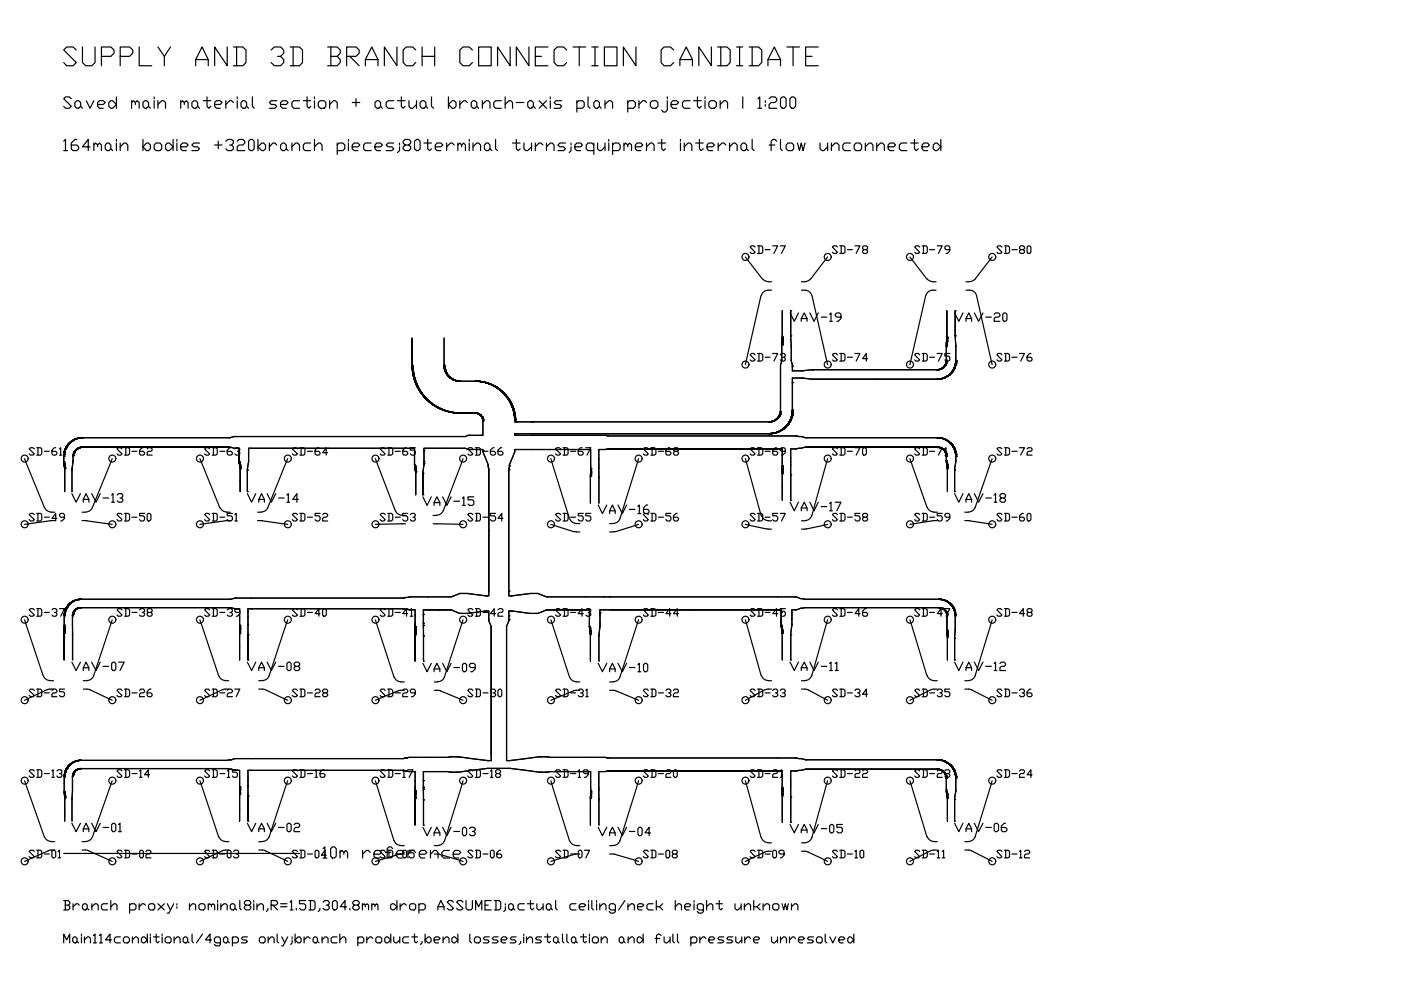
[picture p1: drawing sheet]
<svg xmlns="http://www.w3.org/2000/svg" width="297mm" height="210mm" viewBox="0 0 297 210" stroke-linecap="round" stroke-linejoin="round" font-family="sans-serif">
<defs><g id="words">
<text font-size="7.5" x="12.3" y="15.2">SUPPLY AND 3D BRANCH CONNECTION CANDIDATE</text>
<text font-size="5.7" x="67.4" y="183.1">10m reference</text>
<g font-size="4.9">
<text x="157.7" y="55">SD-77</text>
<text x="175.3" y="55">SD-78</text>
<text x="192.6" y="55">SD-79</text>
<text x="210.3" y="55">SD-80</text>
<text x="166.2" y="69.5">VAV-19</text>
<text x="201.1" y="69.5">VAV-20</text>
<text x="14.1" y="107.6">VAV-13</text>
<text x="51.2" y="107.6">VAV-14</text>
<text x="201.1" y="107.6">VAV-18</text>
<text x="4.9" y="111.8">SD-49</text>
<text x="23.6" y="111.8">SD-50</text>
<text x="42.3" y="111.8">SD-51</text>
<text x="60.7" y="111.8">SD-52</text>
<text x="79.4" y="111.8">SD-53</text>
<text x="88.5" y="108.3">VAV-15</text>
<text x="98.1" y="111.8">SD-54</text>
<text x="116.4" y="111.8">SD-55</text>
<text x="125.6" y="110.1">VAV-16</text>
<text x="135.1" y="111.8">SD-56</text>
<text x="157.7" y="111.8">SD-57</text>
<text x="166.2" y="109.4">VAV-17</text>
<text x="175.3" y="111.8">SD-58</text>
<text x="192.6" y="111.8">SD-59</text>
<text x="210.3" y="111.8">SD-60</text>
<text x="4.9" y="131.9">SD-37</text>
<text x="23.6" y="131.9">SD-38</text>
<text x="42.3" y="131.9">SD-39</text>
<text x="60.7" y="131.9">SD-40</text>
<text x="79.4" y="131.9">SD-41</text>
<text x="98.1" y="131.9">SD-42</text>
<text x="116.4" y="131.9">SD-43</text>
<text x="135.1" y="131.9">SD-44</text>
<text x="157.7" y="131.9">SD-45</text>
<text x="175.3" y="131.9">SD-46</text>
<text x="192.6" y="131.9">SD-47</text>
<text x="210.3" y="131.9">SD-48</text>
<text x="14.1" y="143.2">VAV-07</text>
<text x="51.2" y="143.2">VAV-08</text>
<text x="88.5" y="143.6">VAV-09</text>
<text x="125.6" y="143.6">VAV-10</text>
<text x="166.2" y="143.2">VAV-11</text>
<text x="201.1" y="143.2">VAV-12</text>
<text x="4.9" y="166.2">SD-13</text>
<text x="23.6" y="166.2">SD-14</text>
<text x="42.3" y="166.2">SD-15</text>
<text x="60.7" y="166.2">SD-16</text>
<text x="79.4" y="166.2">SD-17</text>
<text x="98.1" y="166.2">SD-18</text>
<text x="116.4" y="166.2">SD-19</text>
<text x="135.1" y="166.2">SD-20</text>
<text x="157.7" y="166.2">SD-21</text>
<text x="175.3" y="166.2">SD-22</text>
<text x="192.6" y="166.2">SD-23</text>
<text x="210.3" y="166.2">SD-24</text>
<text x="14.1" y="177.4">VAV-01</text>
<text x="51.2" y="177.4">VAV-02</text>
<text x="88.5" y="178.5">VAV-03</text>
<text x="125.6" y="178.5">VAV-04</text>
<text x="166.2" y="177.8">VAV-05</text>
<text x="201.1" y="177.4">VAV-06</text>
<text x="4.9" y="183.1">SD-01</text>
<text x="23.6" y="183.1">SD-02</text>
<text x="42.3" y="183.1">SD-03</text>
<text x="60.7" y="183.1">SD-04</text>
<text x="79.4" y="183.1">SD-05</text>
<text x="98.1" y="183.1">SD-06</text>
<text x="116.4" y="183.1">SD-07</text>
<text x="135.1" y="183.1">SD-08</text>
<text x="157.7" y="183.1">SD-09</text>
<text x="175.3" y="183.1">SD-10</text>
<text x="210.3" y="183.1">SD-12</text>
</g>
<g font-size="4.4">
<text x="157.7" y="77.6">SD-73</text>
<text x="175.3" y="77.6">SD-74</text>
<text x="192.6" y="77.6">SD-75</text>
<text x="210.3" y="77.6">SD-76</text>
<text x="4.9" y="97.7">SD-61</text>
<text x="23.6" y="97.7">SD-62</text>
<text x="42.3" y="97.7">SD-63</text>
<text x="60.7" y="97.7">SD-64</text>
<text x="79.4" y="97.7">SD-65</text>
<text x="98.1" y="97.7">SD-66</text>
<text x="116.4" y="97.7">SD-67</text>
<text x="135.1" y="97.7">SD-68</text>
<text x="157.7" y="97.7">SD-69</text>
<text x="175.3" y="97.7">SD-70</text>
<text x="192.6" y="97.7">SD-71</text>
<text x="210.3" y="97.7">SD-72</text>
<text x="4.9" y="148.9">SD-25</text>
<text x="23.6" y="148.9">SD-26</text>
<text x="42.3" y="148.9">SD-27</text>
<text x="60.7" y="148.9">SD-28</text>
<text x="79.4" y="148.9">SD-29</text>
<text x="98.1" y="148.9">SD-30</text>
<text x="116.4" y="148.9">SD-31</text>
<text x="135.1" y="148.9">SD-32</text>
<text x="157.7" y="148.9">SD-33</text>
<text x="175.3" y="148.9">SD-34</text>
<text x="192.6" y="148.9">SD-35</text>
<text x="210.3" y="148.9">SD-36</text>
</g>
</g></defs>
<!-- layer: BSA_MATERIAL_SECTION -->
<g fill="none" stroke="#000" stroke-width=".25">
<path d="M87.4 77.5h.1M87.4 77.6h.1M87.4 77.7h.1M87.4 77.7v.1M87.4 77.9h.1M87.4 77.8h.1M87.4 77.9v.1M87.4 77.6v.2M87.4 77.4h.1M87.4 71.7v5.7zM87.4 71.7h.1M87.4 77.4v.3"/>
<path d="M87.4 77.8v.1M87.4 78h.1M87.4 78.1h.1M87.4 78.2h.1M87.4 78.1v.1M87.4 78.3h.1M87.4 78.3v.1M87.4 78.4h.1M87.4 78.4v.1M87.4 78.5h.1M87.4 78.4l.1 .1M87.4 78v.4"/>
<path d="M87.5 78.5h.1M87.5 78.6h.1M87.5 78.7h.1M87.5 78.8h.1M87.5 78.8v.2M87.5 78.5v.3M87.5 78.9h.1M87.5 79h.1M87.5 79v.1M87.5 79.1h.1M87.5 79.2h.1M87.5 79.2v.1"/>
<path d="M87.5 79.3h.1M87.5 79.3l.1 .1M87.5 79.1v.1M87.5 79.1v.2M87.6 79.4h.1M87.6 79.5h.1M87.6 79.5v.1M87.6 79.6h.1M87.6 79.4v.1M87.6 79.4v.2M87.6 79.6v.1M87.6 79.7h.1"/>
<path d="M87.6 79.7l.1 .1M87.7 79.8h.1M87.7 79.9h.1M87.7 79.9v.1M87.7 79.8v.1M87.7 80h.1M87.7 80v.1M94.1 77.4h.1M94.1 77.5h.1M94.1 77.5v.1M94.1 77.6h.1M94.1 77.7h.1"/>
<path d="M94.1 77.6v.1M94.1 77.7v.1M94.1 77.8h.1M94.1 77.9h.1M94.1 77.8v.1M94.1 71.7v5.7M94.1 71.7h.1M94.1 77.4v.1M94.2 77.9h.1M94.2 78h.1M94.2 77.9v.1M94.2 78.1h.1"/>
<path d="M94.2 78.2h.1M94.2 78v.2M94.2 78.1v.1M94.2 78.2v.1M94.2 78.3h.1M94.3 78.3h.1M94.3 78.4h.1M94.3 78.3v.1M94.3 78.5h.1M94.3 78.4v.1M94.3 78.3v.2M94.3 78.5l.1 .1"/>
<path d="M94.3 78.6h.1M94.3 78.5v.1M94.4 78.6h.1M94.4 78.7h.1M94.4 78.7v.1M94.4 78.6v.1M94.4 78.8h.1M94.4 78.9h.1M94.4 78.8v.1M94.4 78.9l.1 .1M94.5 78.9h.1M94.5 79h.1"/>
<path d="M94.5 78.9v.2M94.5 79.1h.1M94.5 79l.1 .1M94.6 79.1h.1M94.6 79.2h.1M94.6 79.1l.1 .1M94.7 79.2h.1M94.7 79.3h.1M94.7 79.3v.1M94.7 79.4h.1M94.7 79.4l.1 .1M94.8 79.4h.1"/>
<path d="M94.8 79.4v.1M94.8 79.5h.1M94.9 79.5h.1M94.9 79.6h.1M94.9 79.5v.1M94.9 79.6l.1 .1M95 79.6h.1M95 79.7h.1M95 79.7l.1 .1M95 79.8h.1M95 79.7v.1M95.1 79.8h.1"/>
<path d="M95.1 79.8l.1 .1M95.2 79.9h.1M95.2 79.9v.1M95.2 80h.1M95.3 80h.1M95.3 80l.1 .1M165.5 77.7v3.4M165.8 72.5h.1M165.8 72.4h.1M165.8 72.2h.1M165.8 71.8h.1M165.8 71.7h.1"/>
<path d="M165.8 72.3h.1M165.8 72.1h.1M165.8 72h.1M165.8 71.9h.1M165.8 71.8v.8M165.8 72.4v.1M165.9 71.2v.3M165.9 71.7l-.1 .1M165.9 71.7h.1M165.9 71.6h.1M165.9 71.5h.1M165.9 71.2h.1"/>
<path d="M165.9 71.5v.1M165.9 71.8h.1M165.9 65.9v5.3zM165.9 71.5v.2M167.6 71.2l.2 2.1M167.6 71.2h.1M167.6 65.9v5.3v-5.3M168 78.6h1.9M169.9 78.6h.1M172.1 78.4l-2.2 .2M172.1 78.4h.2M172.3 78.4h.1"/>
<path d="M172.3 78.4h26.3M200.4 80h-.1M200.4 80h.1M200.5 79.9h.1M200.5 79.9l-.1 .1M200.6 79.9h-.1M200.6 79.9h.1M200.7 79.9h.1M200.7 79.8v.1M200.7 79.8h.1M200.7 72.2h.1M200.7 72.5h.1"/>
<path d="M200.7 72.4h.1M200.7 72.3h.1M200.7 72.1h.1M200.7 72h.1M200.7 71.9h.1M200.7 71.9v.7M200.7 71.2v.3M200.7 71.8h.1M200.7 71.7h.1M200.7 71.6h.1M200.7 71.5h.1M200.7 71.2h.1"/>
<path d="M200.7 71.7v.1M200.7 71.5v.1M200.7 65.9v5.3zM200.7 71.5v.4M200.8 79.8h.1M200.8 79.8h-.1M200.8 79.8l-.1 .1M200.8 79.7h.1M200.8 79.7v.1M200.9 79.7h.1M200.9 79.7h-.1M201 79.6h.1"/>
<path d="M201 79.6l-.1 .1M201.1 79.6h.1M201.1 79.6h-.1M201.1 79.5v.1M201.1 79.5h.1M201.2 79.5h.1M201.3 79.4h.1M201.3 79.4h-.1M201.3 79.3h.1M201.4 79.3l-.1 .1M201.4 79.3h.1M201.4 79.3l-.2 .2"/>
<path d="M201.5 79.2h.1M201.5 79.2l-.1 .1M202.5 71.2l.1 2.1M202.5 71.2h.1M202.5 65.9v5.3v-5.3M13.7 99.7h.1M13.7 99.3h.1M13.7 99.4h.1M13.7 99.7v4.5zM13.7 99.2v.5M15.2 99.4l.1 4.8zM15.5 97.9l-.2 1.5"/>
<path d="M15.7 96h.1M15.7 93.2h.1M15.7 93.2l-.1 .1M15.7 95.9h.1M15.7 95.9v.1M15.7 95.8h.1M15.8 93.2h.1M15.8 95.7h.1M15.8 95.8h.1M15.8 95.8h-.1M15.8 95.8l-.1 .1M15.8 95.7v.1"/>
<path d="M15.8 93.1h.1M15.8 93.1v.1M15.8 95.6h.1M15.8 95.6v.1M15.9 95.6h.1M15.9 95.6l-.1 .1M15.9 93.1l-.1 .1M15.9 93.1h.1M15.9 95.6h-.1M16 93.1h.1M16 95.5h.1M16 95.5l-.1 .1"/>
<path d="M16 93.1h-.2M16 95.4h.1M16 95.4v.1M16.1 93.1h.1M16.1 95.3h.1M16.1 95.4h.1M16.1 95.3l-.1 .1M16.1 95.4h-.1M16.1 93h.1M16.1 93v.1M16.1 93l-.1 .1M16.2 93h.1"/>
<path d="M16.2 95.3h.1M16.3 95.2h.1M16.3 93h.1M16.3 95.2l-.1 .1M16.3 93h-.1M16.3 95.1h.1M16.3 95.1v.1M16.4 92.9h.1M16.4 92.9l-.1 .1M16.4 95.1h.1M16.4 95.1l-.1 .1M16.5 95.1h.1"/>
<path d="M16.5 92.9h.1M16.6 92.9h.1M16.6 95h.1M16.6 95.1h.1M16.6 95v.1M16.6 92.9h-.1M16.7 92.9h.1M16.7 92.9h-.3M16.7 95h.1M16.7 94.9h.1M16.7 92.9h-.1M16.7 94.9v.1"/>
<path d="M16.7 95h-.1M16.8 92.9h.1M16.8 94.9h.1M16.8 94.9h.2M16.9 92.9h.1M16.9 94.9h.1M16.9 94.9h-.1M16.9 92.8h.1M16.9 92.8v.1M17 92.8h.1M17 94.9h.1M17 94.8h.1"/>
<path d="M17 94.8l-.1 .1M17 92.8l-.1 .1M17 94.8h.2M17 94.8v.1M17.1 92.8h.1M17.1 94.8h.1M17.2 92.8h.1M17.2 94.8h.1M17.2 94.8h.3M17.3 92.8h.1M17.3 94.8h.1M17.4 92.8h.1"/>
<path d="M17.4 94.8h.1M17.5 92.8h.1M17.5 94.8h.1M17.5 92.8h31M17.5 94.8h31zM50 92.6h3.4M50 92.6h.1M50 92.6l-1.2 .2M50.9 99.2v.1M50.9 99.7h.1M50.9 99.3h.1M50.9 99.4h.1"/>
<path d="M50.9 99.7v4.5zM50.9 99.2v.5M52.5 99.7h.1M52.7 95.1h.7zM52.7 97.9l-.2 1.8M53.4 92.6h.1M53.4 95.1h.1M53.4 92.6h32.3M53.4 95.1h32.3zM85.7 92.6h1.4M85.7 92.6h.1M87.1 92.6h3.5"/>
<path d="M87.1 92.6h.1M87.7 80.1h.1M87.7 80.1l.1 .1M87.8 80.2h.1M87.8 80.1h.1M87.8 80.2v.1M87.8 80.1v.3M87.8 80.3h.1M87.8 80.4h.1M87.8 80.3v.1M87.8 80.5h.1M87.8 80.4l.1 .1"/>
<path d="M87.8 80.4v.1M87.9 80.6h.1M87.9 80.6v.1M87.9 80.5h.1M87.9 80.5v.1M87.9 80.7h.1M87.9 80.7l.1 .1M88 80.8h.1M88 80.9h.1M88 80.8v.2M88 81h.1M88 99.3h.1"/>
<path d="M88 99.4h.1M88 99.5h.1M88 99.2v.3M88.1 81h.1M88.1 81.1h.1M88.1 81.1v.1M88.1 99.5h.1M88.1 99.7h.1M88.1 81v.1M88.1 99.5v.3M88.1 99.7v.3M88.1 81.2h.1"/>
<path d="M88.1 99.9h.1M88.1 99.8h.1M88.1 100h.1M88.1 81.2v.1M88.1 81.3h.1M88.1 81.3l.1 .1M88.2 81.4h.1M88.2 81.4v.1M88.2 81.5h.1M88.2 81.5l.1 .1M88.3 81.6h.1M88.3 81.7h.1"/>
<path d="M88.3 81.7v.1M88.3 81.6v.1M88.3 81.8h.1M88.4 81.8v.1M88.4 81.8h.1M88.4 81.9h.1M88.4 81.9v.1M88.4 82l.1 .1M88.4 82h.1M88.5 82h.1M88.5 82.1h.1M88.5 82v.1"/>
<path d="M88.6 82.2h.1M88.6 82.2v.2M88.6 82.2v.1M88.6 82.3h.1M88.6 82.4h.1M88.7 82.4h.1M88.7 82.4l.1 .2M88.7 82.5h.1M88.8 82.6h.1M88.8 82.6l.1 .2M88.8 82.6l.1 .1M88.9 82.7h.1"/>
<path d="M88.9 82.7v.1M88.9 82.8h.1M88.9 82.9h.1M88.9 82.8l.1 .1M88.9 82.8v.1M89 82.9h.1M89 82.9v.1M89 83h.1M89.1 83v.1M89.1 83.1h.1M89.1 83.1l.1 .2M89.1 83.1l.1 .1"/>
<path d="M89.2 83.2h.1M89.2 83.2v.1M89.2 83.3h.1M89.2 83.3l.1 .1M89.3 83.3h.1M89.3 83.4h.1M89.3 83.3l.2 .3M89.3 83.4l.2 .2M89.4 83.5h.1M89.5 83.6h.1M89.5 83.6v.1M89.5 83.7h.1"/>
<path d="M89.6 83.7h.1M89.6 83.7v.1M89.6 83.7l.1 .1M89.6 83.8h.1M89.7 83.8h.1M89.7 83.8v.1M89.7 83.9v.1M89.7 84h.1M89.8 84h.1M89.8 84l.1 .1M89.9 84.1h.1M89.9 84.1l.1 .1"/>
<path d="M89.9 95.1h.7zM89.9 98.6l-.2 1.7M90 84.2h.1M90 84.2v.1M90 84.3h.1M90.1 84.3h.1M90.1 84.3v.1M90.1 84.4h.1M90.1 84.4l.1 .1M90.2 84.4h.1M90.2 84.5h.1M90.2 84.5l.1 .1"/>
<path d="M90.3 84.5h.1M90.3 84.6h.1M90.3 84.6l.3 .2M90.4 84.6h.1M90.4 84.7h.1M90.5 84.7h.1M90.5 84.8h.1M90.6 84.8h.1M90.6 84.8v.1M90.6 84.9h.1M90.6 92.6h.1M90.6 95.1h.1"/>
<path d="M90.6 92.6h7.8M90.6 95.1h7.8zM90.7 84.9h.1M90.7 84.9v.1M90.7 84.9l.1 .1M90.7 85h.1M90.8 85h.1M90.8 85l.1 .1M90.8 85l.2 .2M90.8 85.1h.1M90.9 85.1h.1M91 85.2h.1"/>
<path d="M91 85.2l.1 .1M91.1 85.3h.1M91.1 85.3l.1 .1M91.2 85.4h.1M91.3 85.4l.1 .1M91.3 85.4h.1M91.4 85.5h.1M91.4 85.5v.1M91.4 85.5l.1 .1M91.4 85.6h.1M91.5 85.6h.1M91.5 85.6l.1 .1"/>
<path d="M91.6 85.7h.1M91.7 85.7h.1M91.7 85.7l.1 .1M91.7 85.8h.1M91.8 85.8h.1M91.8 85.8l.1 .1M91.9 85.9h.1M91.9 85.9l.1 .1M92 86h.1M92 86h.2M92.1 86h.1M92.2 86h.1"/>
<path d="M92.2 86v.1M92.2 86.1h.1M92.3 86.1h.1M92.3 86.1l.1 .1M92.3 86.1l.3 .2M92.4 86.2h.1M92.4 86.2l.2 .1M92.5 86.2h.1M92.6 86.3h.1M92.6 86.3l.1 .1M92.7 86.3h.1M92.7 86.3l.1 .1"/>
<path d="M92.7 86.4h.1M92.8 86.4h.1M92.8 86.4l.1 .1M92.8 86.4l.2 .1M92.9 86.5h.1M93 86.5h.1M93 86.5l.1 .1M93.1 86.5h.1M93.1 86.5v.1M93.1 86.6h.1M93.1 86.6h.2M93.2 86.6h.1"/>
<path d="M93.2 86.6l.1 .1M93.3 86.6v.1M93.3 86.7h.1M93.4 86.7h.1M93.4 86.7l.1 .1M93.5 86.8h.1M93.5 86.7v.1M93.6 86.8h.1M93.6 86.8h.2M93.7 86.8h.1M93.8 86.8l.1 .1M93.8 86.8h.1"/>
<path d="M93.8 86.8v.1M93.8 86.9h.1M93.9 86.9h.1M93.9 86.9l.2 .1M94 86.9h.1M94 87h.1M94.1 87h.1M94.2 87h.1M94.2 87l.1 .1M94.3 87.1h.1M94.4 87.1h.1M94.5 87.1h.1"/>
<path d="M94.6 87.1h.1M94.6 87.1l.1 .1M94.7 87.2h.1M94.8 87.2h.1M94.9 87.2h.1M94.9 87.2l.1 .1M95 87.3h.1M95 87.3h.2M95.1 87.3h.1M95.2 87.3h.1M95.2 87.3h.2M95.3 87.3h.1"/>
<path d="M95.3 87.3h.2M95.4 87.3h.1M95.4 80.1h.1M95.5 80.1h.1M95.5 80.2h.1M95.5 87.3h.1M95.5 87.3l.2 .1M95.5 80.1v.1M95.5 87.3v.1M95.5 87.4h.1M95.5 87.4h.2M95.6 87.4h.1"/>
<path d="M95.6 80.2h.1M95.6 80.2l.1 .1M95.7 87.4h.1M95.7 80.3h.1M95.7 87.4l.3 .1M95.8 87.4h.1M95.8 80.3h.1M95.8 80.3v.1M95.8 80.4h.1M95.8 87.4l.1 .1M95.9 87.4h.1M95.9 80.4h.1"/>
<path d="M95.9 87.4l.1 .1M96 87.5h.1M96 80.4h.1M96 80.5h.1M96 80.4l.1 .1M96 80.5h.2M96 80.4v.1M96.1 87.5h.1M96.1 80.5h.1M96.1 87.5h.2M96.2 87.5h.1M96.2 80.5h.1"/>
<path d="M96.2 80.6h.1M96.2 80.5v.1M96.3 87.5h.1M96.3 80.6h.1M96.4 87.5h.1M96.4 80.6h.1M96.4 80.6v.1M96.4 80.7h.1M96.4 80.7h.2M96.5 87.5h.1M96.5 80.7h.1M96.5 87.5l.2 .1"/>
<path d="M96.6 87.5h.1M96.6 80.7h.1M96.6 87.5l.2 .1M96.7 87.6h.1M96.7 80.7h.1M96.7 80.7h.2M96.8 87.6h.1M96.8 80.7h.1M96.9 87.6h.1M96.9 80.7h.1M96.9 80.7v.1M96.9 80.8h.1"/>
<path d="M96.9 87.6h.6M96.9 80.8h.3M97 87.6h.1M97 80.8h.1M97.1 80.8h.1M97.1 87.6h.1M97.1 87.6h.2M97.2 87.6h.1M97.2 80.8h.1M97.2 80.8h.3M97.3 80.8h.1M97.3 87.6h.1"/>
<path d="M97.4 87.6h.1M97.4 80.8h.1M97.5 87.6h.1M97.5 80.8h.1M97.5 80.8h3.2M97.5 87.6h3.2zM98.4 92.6h.1M99.5 92.3h2.7M99.5 92.3h.1M99.5 92.3l-1.1 .3M100.7 80.8h.1M100.7 87.6h.1"/>
<path d="M100.7 80.8h.5M100.8 80.8h.1M100.8 87.6h.1M100.8 87.6h.3M100.9 80.8h.1M100.9 87.6h.1M101 80.8h.1M101 87.6h.1M101.1 80.8h.1M101.1 87.6h.1M101.1 87.6l.2 .1M101.2 80.8h.1"/>
<path d="M101.2 87.6h.1M101.3 87.7h.1M101.3 80.8h.1M101.3 87.7l.2 .1M101.3 80.8l.1 .1M101.4 80.8h.1M101.4 80.8l.1 .1M101.4 80.9h.5M101.4 87.7h.1M101.4 80.9h.1M101.4 87.7l.1 .1M101.5 80.9h.1"/>
<path d="M101.5 87.8h.1M101.6 80.9h.1M101.6 87.8h.1M101.6 87.9h.1M101.6 87.8v.1M101.7 80.9h.1M101.7 87.9h.1M101.7 80.9h.2M101.8 80.9h.1M101.8 87.9h.1M101.8 88h.1M101.8 87.9v.1"/>
<path d="M101.9 88h.1M101.9 88v.1M101.9 80.9h.1M101.9 88.1h.1M101.9 88.2h.1M101.9 88.1l.1 .1M101.9 88.1v.1M102 80.9h.1M102 88.2h.1M102 80.9l.2 .1M102 88.2l.1 .1M102.1 80.9h.1"/>
<path d="M102.1 80.9v.1M102.1 88.3h.1M102.1 88.2h.1M102.1 88.2v.2M102.1 81h.1M102.1 88.4h.1M102.1 88.3l.1 .1M102.2 81h.1M102.2 88.4h.1M102.2 88.4v.1M102.2 92.3h.1M102.2 88.5h.1"/>
<path d="M102.2 81h.2M102.2 88.6h.1M102.2 88.5v.1M102.3 81h.1M102.3 88.6h.1M102.3 88.7h.1M102.3 88.6v.3M102.3 88.8h.1M102.3 88.9h.1M102.3 88.8l.1 .1M102.3 81h.2M102.4 81h.1"/>
<path d="M102.4 88.9h.1M102.4 89h.1M102.4 89.1h.1M102.4 89.2h.1M102.4 89.3h.1M102.4 89.3v3h-.2M102.4 88.9v.4M102.4 89.2v.1M102.5 81h.1M102.5 81h.2M102.6 81h.1M102.7 81h.1"/>
<path d="M102.7 81l.1 .1M102.7 81.1h.1M102.8 81.1h.1M102.9 81.1h.1M103 81.1l.1 .1M103 81.1h.1M103 81.1v.1M103 81.2h.1M103 81.2h.2M103.1 81.2h.1M103.2 81.2h.1M103.3 81.2h.1"/>
<path d="M103.3 81.2v.1M103.3 81.3h.1M103.4 81.3h.1M103.5 81.3h.1M103.5 99l.1 .6M103.6 81.3h.1M103.6 81.3l.2 .1M103.6 99.6h.1M103.6 99.6v25.7zM103.6 81.3l.1 .1M103.7 81.4h.1M103.8 81.4h.1"/>
<path d="M103.8 81.4l.1 .1M103.9 81.5h.1M104 81.5h.1M104.1 81.5h.1M104.2 81.6h.1M104.2 81.5v.1M104.3 81.6h.1M104.3 81.6l.1 .1M104.4 81.6h.1M104.4 81.6v.1M104.4 81.7h.1M104.5 81.7h.1"/>
<path d="M104.5 81.7l.1 .1M104.6 81.8h.1M104.7 81.8h.1M104.7 81.8l.2 .1M104.8 81.9h.1M104.9 81.9h.1M104.9 81.9l.1 .1M104.9 81.9v.1M104.9 82h.1M105 82h.1M105 82l.1 .1M105.1 82.1h.1"/>
<path d="M105.2 82.1h.1M105.2 82.1l.1 .1M105.3 82.2h.1M105.4 82.2h.1M105.4 82.2l.1 .2M105.4 82.2v.1M105.4 82.3h.1M105.5 82.3v.1M105.5 82.3h.1M105.5 82.4h.1M105.5 82.4h.2M105.6 82.4h.1"/>
<path d="M105.6 82.4l.1 .1M105.7 82.4h.1M105.7 82.4v.1M105.7 82.5h.1M105.7 82.5l.1 .1M105.8 82.5h.1M105.8 82.5l.1 .1M105.8 82.6h.1M105.9 82.6h.1M105.9 82.6l.1 .1M106 82.6h.1M106 82.7h.1"/>
<path d="M106 82.7l.1 .1M106.1 82.8h.1M106.2 82.8h.1M106.2 82.8v.1M106.2 82.9h.1M106.3 82.9h.1M106.3 82.9v.1M106.3 83h.1M106.3 83l.1 .1M106.4 83h.1M106.4 83v.1M106.4 83.1h.1"/>
<path d="M106.4 83.1l.1 .1M106.5 83.1l.1 .1M106.5 83.1h.1M106.5 83.2h.1M106.6 83.2h.1M106.6 83.2v.1M106.6 83.3h.1M106.7 83.3h.1M106.7 83.4h.1M106.7 83.3l.1 .1M106.8 83.4h.1M106.8 83.4v.1"/>
<path d="M106.8 83.5h.1M106.9 83.5h.1M106.9 83.5v.1M106.9 83.5l.2 .2M106.9 83.6h.1M107 83.6h.1M107 83.7h.1M107.1 83.7h.1M107.1 83.7v.1M107.1 83.8h.1M107.1 83.8l.1 .1M107.2 83.9h.1"/>
<path d="M107.2 83.9l.1 .1M107.3 84h.1M107.3 84l.1 .1M107.4 84.1h.1M107.4 84.1v.1M107.4 84.2h.1M107.4 84.2l.1 .1M107.5 84.3h.1M107.6 84.3h.1M107.6 84.3v.1M107.6 84.4h.1M107.6 84.4l.1 .1"/>
<path d="M107.7 84.5h.1M107.7 84.5v.1M107.7 84.6h.1M107.7 84.6l.1 .1M107.8 84.7h.1M107.8 84.8h.1M107.8 84.7l.1 .1M107.8 84.7v.1M107.9 84.8h.1M107.9 84.8v.1M107.9 99.6v25.7M107.9 99.6h.1"/>
<path d="M107.9 84.9h.1M107.9 84.9v.1M107.9 85h.1M108 85h.1M108 85v.1M108 99l-.1 .6M108 85.1h.1M108.1 85.1h.1M108.1 85.2h.1M108.1 85.2v.1M108.1 85.1v.1M108.1 85.2l.1 .2"/>
<path d="M108.1 85.3h.1M108.1 85.3l.1 .1M108.2 85.3h.1M108.2 85.4h.1M108.2 85.4v.1M108.2 85.5h.1M108.2 85.4l.1 .2M108.3 85.6h.1M108.3 85.5v.1M108.3 85.6v.1M108.3 85.7h.1M108.4 85.7h.1"/>
<path d="M108.4 85.7v.1M108.4 85.8h.1M108.4 85.8v.1M108.4 85.9h.1M108.4 85.9l.1 .1M108.4 85.8l.1 .1M108.5 85.9h.1M108.5 86h.1M108.5 85.9v.1M108.5 86.1h.1M108.5 86v.1M108.5 86.2h.1"/>
<path d="M108.5 86.1v.1M108.6 86.2h.1M108.6 86.2v.1M108.6 86.3h.1M108.6 86.2v.2M108.6 86.4h.1M108.6 86.4l.1 .1M108.7 86.5h.1M108.7 86.6h.1M108.7 86.6l.1 .2M108.7 86.5v.1M108.7 86.7h.1"/>
<path d="M108.7 86.6l.1 .1M108.8 86.7h.1M108.8 86.8h.1M108.8 86.8v.1M108.8 86.7v.1M108.8 86.9h.1M108.8 86.9v.1M108.8 86.9v.2M108.8 87h.1M108.8 87.1h.1M108.9 87.1h.1M108.9 87.2h.1"/>
<path d="M108.9 87.3h.1M108.9 87.1v.2M108.9 87.4h.1M108.9 87.4l.1 .1M108.9 87.3v.1M109 87.5h.1M109 87.6h.1M109 87.6v.1M109 87.5v.1M109 87.7h.1M109 87.8h.1M109 87.7v.1"/>
<path d="M109 87.9h.1M109 87.8l.1 .1M109 87.7v.2M109.1 87.9h.1M109.1 87.9v.1M109.1 88h.1M109.1 88.1h.1M109.1 88.2h.1M109.1 88v.2M109.1 88.3h.1M109.1 88.4h.1M109.1 88.6h.1"/>
<path d="M109.1 88.5h.1M109.1 88.6v.1M109.1 88.5v.1M109.1 88.2v.2M109.1 88.4v.3M109.1 88.7h.1M109.1 88.7v.1M109.1 88.8h.1M109.1 88.9h.1M109.1 88.8v.2M109.1 89h.1M109.1 89.1h.1"/>
<path d="M109.1 89.2h.1M109.1 89.2v.1M109.1 89.3h.1M109.1 88.9v.1M109.1 95.3h.3M109.1 89.3v.1h.3M109.1 92h.3M109.1 92v.3h.3M109.1 89.3v.2h.3M109.1 88.8v.5M109.4 92h.1M109.4 89.5h.1"/>
<path d="M109.4 95.3h.1M109.4 92.3h.1M109.4 92h3.5M109.4 89.4h3.5M109.4 89.5h3.5M109.4 95.3h3.5M109.4 92.3h3.5M109.4 89.4v.1M112.9 92h.1M112.9 89.5h.1M112.9 95.3h.1M112.9 92.3h.1"/>
<path d="M112.9 92.3h11.2M112.9 95.3h11.2zM112.9 89.4h50.1M112.9 92h50.1zM112.9 89.5h50.1M112.9 89.4v.1M124.1 92.3h.1M124.1 92.3h4M125.2 99.8v.1M125.2 99.4h.1M125.2 99.4v.1M125.2 99.5h.1"/>
<path d="M125.2 99.6h.1M125.2 99.5v.1M125.2 99.7h.1M125.2 99.7v.1M125.2 99.8h.1M125.2 99.9h.1M125.2 99.9v.1M125.2 100h.1M125.2 99.3h.1M125.2 99v.3M125.2 99.3v.1M125.2 99.6v.1"/>
<path d="M125.2 100v.6M127 95.3h1.1M127 99v.3v-.3M127 99.3v7.4zM128.1 92.3h.1M128.1 95.3h.1M128.1 95.3h-1.1v1.9M128.1 92.3l1 .1M129.1 95.2l-1 .1M129.1 92.4h.1M129.1 95.2h.1M129.1 92.4h35.8"/>
<path d="M129.1 95.2h35.8zM163 92h.1M163 89.5h.1M163 89.4h.1M163 89.4v.1M163.1 89.4h.1M163.1 92h.1M163.1 89.5h.1M163.2 92h.1M163.2 89.4h.1M163.2 89.4h.2M163.2 89.4l-.1 .1"/>
<path d="M163.2 91.9h.1M163.2 91.9v.1M163.3 92h.1M163.3 89.4h.1M163.3 91.9h.1M163.3 91.9l-.1 .1M163.3 91.9h.2M163.4 91.9h.1M163.4 89.4h.1M163.4 89.4h.2M163.5 91.9h.1M163.5 89.4h.1"/>
<path d="M163.5 89.4h-.1M163.6 91.9h.1M163.6 89.4h.1M163.7 91.9h.1M163.7 89.3h.1M163.7 89.3l-.1 .1M163.7 89.4h.1M163.8 91.9h.1M163.8 89.3h.1M163.8 89.3h-.1M163.9 91.9h.1M163.9 89.3h.1"/>
<path d="M163.9 89.3h-.2M164 91.9h.1M164 89.3h.1M164 91.8l-.1 .1M164 91.8v.1M164 91.8h.1M164 89.2h.1M164 89.2v.1M164.1 91.8h.1M164.1 89.2h.1M164.1 89.2h-.1M164.1 91.8l-.3 .1"/>
<path d="M164.2 91.8h-.1M164.2 91.8h.1M164.2 89.2h.1M164.2 89.1v.1M164.2 89.1h.1M164.3 91.8h.1M164.3 89.1h.1M164.3 89.1h-.1M164.3 89.1l-.1 .1M164.3 89v.1M164.3 89h.1M164.4 91.8h-.1"/>
<path d="M164.4 91.8h.1M164.4 89h.1M164.5 91.8h.1M164.5 89h-.1M164.5 89h.1M164.5 91.7h.1M164.5 91.7v.1M164.5 88.9h.1M164.5 88.9v.1M164.6 91.7h.1M164.6 88.9h-.1M164.6 88.9h.1"/>
<path d="M164.6 91.7h-.1M164.6 88.8h.1M164.6 88.8v.1M164.6 88.8l-.1 .1M164.7 91.7h.1M164.7 88.8h-.1M164.7 88.8h.1M164.7 88.7h.1M164.7 91.6v.1M164.8 91.6l-.1 .1M164.8 88.7h.1M164.8 88.7l-.1 .1"/>
<path d="M164.8 91.6h.1M164.8 91.6l-.2 .1M164.8 88.6h.1M164.8 88.6v.1M164.9 91.6h.1M164.9 88.6h-.1M164.9 88.6h.1M164.9 92.4h.1M164.9 92.4h3.7M164.9 88.5h.1M164.9 88.5v.1M164.9 91.5v.1"/>
<path d="M164.9 91.5h.1M165 91.5l-.1 .1M165 91.5h.1M165 88.5h.1M165 88.4h.1M165 88.5l-.1 .1M165 88.4l-.1 .1M165 88.4v.1M165.1 91.5h.1M165.1 88.4h.1M165.1 88.4h-.1M165.1 91.5h-.1"/>
<path d="M165.1 88.3v.1M165.1 88.3h.1M165.1 88.2v.1M165.1 88.2h.1M165.2 88.2h-.1M165.2 88.2h.1M165.2 91.5h-.1M165.2 91.4h.1M165.2 88.1v.1M165.2 88.1h.1M165.2 88.1l-.1 .1M165.2 88h.1"/>
<path d="M165.2 88v.1M165.3 91.4l-.1 .1M165.3 91.4h.1M165.3 88h.1M165.3 87.9h.1M165.3 87.9v.1M165.3 91.4l-.2 .1M165.4 91.4h.1M165.4 87.8h.1M165.4 87.7h.1M165.4 87.8l-.1 .1M165.4 91.3v.1"/>
<path d="M165.4 91.3h.1M165.4 87.6h.1M165.4 87.6v.2M165.4 87.5h.1M165.4 87.4h.1M165.4 87.4v.2M165.5 91.3h.1M165.5 87.3l-.1 .1M165.5 87.3h.1M165.5 87.2h.1M165.5 87.1h.1M165.5 87h.1"/>
<path d="M165.5 87.4h.1M165.5 91.3h-.1M165.5 81.1h.1M165.5 81.1v5.9zM165.5 87v.4M165.5 91.2v.1M165.5 91.2h.1M165.6 91.2l-.1 .1M165.6 91.2h.1M165.7 91.2h.1M165.7 91.2h-.2M165.7 91.1h.1"/>
<path d="M165.7 91.1v.1M165.8 91.1l-.1 .1M165.8 91.1h.1M165.9 91l-.1 .1M165.9 91h.1M165.9 99.2v.1M165.9 99.6h.1M165.9 99.7h.1M165.9 99.8h.1M165.9 99.3h.1M165.9 99.3v.1M165.9 99.4h.1"/>
<path d="M165.9 99.5h.1M165.9 99.8v.1M165.9 99.9h.1M165.9 99.4v.6M166 90.9h.1M166 90.9l-.1 .1M166.1 90.9h.1M166.1 90.9h-.1M166.2 90.8l-.1 .1M166.2 90.8h.1M166.2 90.7h.1M166.2 90.7v.1"/>
<path d="M166.3 90.7h-.1M166.3 90.7h.1M166.3 90.7l-.1 .1M166.4 90.6l-.1 .1M166.4 90.6h.1M166.5 90.6h.1M166.5 90.6l-.2 .1M166.5 90.5h.1M166.6 90.4h.1M166.6 90.4l-.2 .2M166.7 90.4h.1M166.7 90.3h.1"/>
<path d="M166.8 90.3h.1M166.8 90.3h-.1M166.8 90.2h.1M166.8 90.3l-.2 .1M166.8 90.2v.1M166.8 90.1h.1M166.9 90.1h.1M167 90h.1M167 90l-.2 .1M167 90l-.1 .1M167 89.9h.1M167.1 89.8h.1"/>
<path d="M167.1 89.8l-.1 .2M167.2 89.7h.1M167.2 89.7l-.1 .1M167.2 89.6v.1M167.2 89.6h.1M167.3 89.6h-.1M167.3 89.6h.1M167.3 89.5h.1M167.3 89.5v.1M167.3 89.4h.1M167.3 89.4v.1M167.4 89.4h.1"/>
<path d="M167.4 89.3h.1M167.4 89.3v.1M167.4 89.4l-.1 .1M167.5 89.2l-.1 .1M167.5 89.2h.1M167.5 89.1h.1M167.5 89.1v.1M167.6 89h.1M167.6 89l-.1 .1M167.6 88.9h.1M167.6 88.9v.1M167.6 88.8h.1"/>
<path d="M167.6 88.8v.1M167.6 98.7v2M167.7 88.7h.1M167.7 88.7l-.1 .1M167.7 88.6v.1M167.7 88.6h.1M167.7 88.5h.1M167.7 88.5v.2M167.8 88.5l-.1 .1M167.8 88.5h.1M167.8 88.4h.1M167.8 88.5h-.1"/>
<path d="M167.8 88.4v.1M167.8 88.3h.1M167.8 88.3v.1M167.8 88.2h.1M167.8 88.2v.2M167.9 88.2h.1M167.9 88.1h.1M167.9 88.2h-.1M167.9 88.1v.1M167.9 88h.1M167.9 87.9h.1M167.9 88v.1"/>
<path d="M167.9 87.9v.1M167.9 87.8v.1M167.9 87.8h.1M167.9 87.7h.1M167.9 87.7v.1M167.9 87.6h.1M167.9 87.6v.5M168 87.6l-.1 .1M168 87.6h.1M168 87.5h.1M168 87.4h.1M168 87.3v.1"/>
<path d="M168 87.3h.1M168 87.2h.1M168 87.6h-.1M168 87.2v.1M168 87.1h.1M168 87h.1M168 81.1v5.9M168 81.1h.1M168 87v.6M168 87.1v.1M168 87v.1M168.6 92.4h.1"/>
<path d="M168.6 92.4l1 .2M169.6 95.1l-1 .1M169.6 92.6h.1M169.6 95.1h.1M169.6 92.6l1.4 .2M169.9 80.2h-1.9v.9M169.9 80.2h.1M169.9 80.2l2.4 .2M171 94.8l-1.4 .3M171 92.8h.1M171 94.8h.1M171 92.8h27.6"/>
<path d="M171 94.8h27.6zM172.3 80.4h.1M172.3 80.4h26.3zM198.6 80.4h.1M198.7 80.4h.1M198.8 80.4h.1M198.9 80.4h.1M199 80.4h.1M199.1 80.4h.1M199.1 80.4h-.2M199.2 80.4h.1M199.3 80.4h.1"/>
<path d="M199.3 80.3h.1M199.3 80.3v.1M199.4 80.3h.1M199.5 80.3h.1M199.6 80.3h.1M199.7 80.2l-.1 .1M199.7 80.2h.1M199.7 80.2v.1M199.8 80.2h.1M199.9 80.2h.1M199.9 80.2h-.1M200 80.2h.1"/>
<path d="M200 80.2h-.1M200.1 80.2h.1M200.1 80.1v.1M200.1 80.1h.1M200.2 80.1h.1M200.3 80.1h.1M200.3 80.1h-.2M200.3 80h.1M200.3 80v.1M200.8 99.2l.1 .1M200.9 99.7h.1M200.9 99.3h.1"/>
<path d="M200.9 99.4h.1M200.9 99.7v4.5zM200.9 99.2v.5M202.4 99.7h.1M202.6 97.9l-.2 1.8M52.5 104.2v-4.5v4.5M88.1 100.3h.1M88.1 100.3v4.6zM88.1 100v.3M89.7 100.3h.1M89.7 104.9v-4.6v4.6M125.2 100.6h.1"/>
<path d="M125.2 101.3h.1M125.2 100.8h.1M125.2 100.6v.1M125.2 100.7h.1M125.2 100.9h.1M125.2 100.9v.1M125.2 101h.1M125.2 101.3v5.4zM125.2 100.7v.6M125.2 100.2h.1M125.2 100.3h.1M125.2 100.4h.1"/>
<path d="M125.2 100.1h.1M125.2 100.5h.1M125.2 100.4v.1M125.2 101v.1M165.9 100h.1M165.9 100.7h.1M165.9 100.2h.1M165.9 100v.1M165.9 100.1h.1M165.9 100.3h.1M165.9 100.3v.1M165.9 100.4h.1"/>
<path d="M165.9 100.4v.1M165.9 100.7v5.4zM165.9 100.1v.6M167.6 100.7h.1M167.6 106.1v-5.4v5.4M202.4 104.2v-4.5v4.5M13.6 133.7h.1M13.6 133.9h.1M13.6 134.6h.1M13.6 133.8h.1M13.6 134h.1M13.6 134.1h.1"/>
<path d="M13.6 133.8v.1M13.6 134v.1M13.6 134.2h.1M13.6 134.3h.1M13.6 134.2v.1M13.6 134.6v5.3zM13.6 133.6v.2M13.6 133.9v.1M13.6 134.1v.5M15.4 132.6v7.3zM16.1 127.2h.1M16.2 127.2h.1"/>
<path d="M16.2 129.1h.1M16.2 127.2h-.1M16.2 129h.1M16.2 129v.1M16.3 129h.1M16.3 129l-.1 .1M16.3 127.2h.1M16.3 127.1h.1M16.3 127.1h.2M16.4 127.1h.1M16.4 129h.1M16.4 129h-.1"/>
<path d="M16.5 127.1h.1M16.5 129h.1M16.5 128.9l-.1 .1M16.5 128.9h.1M16.5 128.9v.1M16.6 127.1h.1M16.6 128.9h.1M16.6 127.1h.2M16.7 127.1h.1M16.7 128.9h.1M16.8 127.1h.1M16.8 128.8h.1"/>
<path d="M16.8 128.9h.1M16.8 128.8l-.1 .1M16.8 128.8v.1M16.9 127.1h.1M16.9 128.8h.1M17 127.1h.1M17 128.8h.1M17.1 127.1h.1M17.1 128.8h.1M17.1 127.1h31.5M17.1 128.8h31.5zM17.1 128.8l-.5 .1"/>
<path d="M50.8 133.7h.1M50.8 133.9h.1M50.8 134.6h.1M50.8 133.8h.1M50.8 134h.1M50.8 134.1h.1M50.8 133.8v.1M50.8 134v.1M50.8 134.2h.1M50.8 134.3h.1M50.8 134.2v.1M50.8 134.6v5.3z"/>
<path d="M50.8 133.6v.2M50.8 133.9v.1M50.8 134.1v.5M52.6 134.6h.1M52.6 139.9v-5.3v5.3M52.6 132.6v2M53.3 126.8h32.1M53.3 129.1h32.1M87 126.5h3.8M88 133.8h.1M88 133.9h.1M88 133.7h.1"/>
<path d="M88 134h.1M88 134.2h.1M88 134.8h.1M88 134.3h.1M88 134v.3M88 134.3v.1M88 134.4h.1M88 134.5h.1M88 134.6h.1M88 134.8v5.4zM88 133.6v.4M88 134.4v.4"/>
<path d="M89.7 129.3h1.1h-1M89.7 132.8l.1 1.8M89.8 134.8h.1M89.8 132.8v2M90.8 126.5h.1M90.8 129.3h.1M90.8 126.5h4.6M90.8 129.3h4.6zM95.4 129.3l2.1 .8M95.4 126.5h.1M95.4 129.3h.1M97.7 125.8h1.1"/>
<path d="M97.7 125.8h.1M97.7 125.8l-2.3 .7M98.8 125.8h.1M98.8 125.8l4.3 .5M103.1 126.3h.1M103.6 125.3h.1M103.6 125.3v1h-.5M104.1 133.1v26.8zM107.4 133.1v26.8M107.9 125.3v1h.5M107.9 125.3h.1M108.4 126.3h.1"/>
<path d="M108.6 129.6l4.1 .5M112.7 125.8h.1M112.7 130.1h.1M112.7 130.1h1.1M112.7 125.8h1.1M112.7 125.8l-4.3 .5M113.8 130.1h.1M113.8 125.8h.1M113.8 125.8l2.1 .7M115.9 129.3l-2.1 .8M116.1 126.5h8.1M116.1 129.3h8.1z"/>
<path d="M125.1 133.7h.1M125.1 133.6v.1M125.1 133.8h.1M125.1 133.9h.1M125.1 134h.1M125.1 133.7v.3M125.1 134v.3M125.1 134.2h.1M125.1 134.3h.1M125.1 134.1h.1M125.2 134.3h.1M125.2 134.4h.1"/>
<path d="M125.2 134.8h.1M125.2 134.5h.1M125.2 134.8v5.4zM125.2 134.3v.5M127.2 132.8l-.2 1.8v5.6v-5.6zM128 126.5h1.4M128 129.3h1.4M129.4 126.5h.1M129.4 129.3h.1M129.4 126.5h35.5M129.4 129.3h35.5zM165.8 133.7h.1"/>
<path d="M165.8 133.9v.1M165.8 133.8h.1M165.8 133.9h.1M165.8 133.6v.4M165.8 134.1h.1M165.8 134h.1M165.8 134.2h.1M165.8 134.2l.1 .4M165.8 134v.2M165.8 134.2l.1 .1M165.9 134.6h.1M165.9 134.3h.1"/>
<path d="M165.9 134.6v5.3zM167.6 134.6h.1M167.6 139.9v-5.3v5.3M167.9 132.6l-.3 2M168.9 126.5l1.1 .4M170 126.9h.1M170 129h.1M170 129l-1.1 .3M170 126.9l.8 .2M170.8 128.8l-.8 .2M170.8 127.1h.1M170.8 128.8h.1"/>
<path d="M170.8 127.1h28.2M170.8 128.8h28.2zM200.7 133.7h.1M200.7 133.6v.1M200.8 134.1h.1M200.8 133.7h.1M200.8 133.8h.1M200.8 133.8v.1M200.8 133.9h.1M200.8 134h.1M200.8 134.2h.1M200.8 134.2v.1"/>
<path d="M200.8 134.3h.1M200.8 133.7v.1M200.8 133.6v.6M200.8 134.4h.1M200.8 134.5h.1M200.8 134.6h.1M200.8 134.7h.1M200.8 134.8l.1 .1M200.8 134.7l.1 .2M200.8 134.3v.5M200.9 135.4h.1M200.9 135h.1"/>
<path d="M200.9 135.1h.1M200.9 134.8h.1M200.9 134.9h.1M200.9 135.4v4.5zM200.9 134.9v.5M202.4 135.4h.1M202.4 139.9v-4.5v4.5M202.5 133.6l-.1 1.8M89.8 140.2v-5.4v5.4M104.1 159.9h.1M104.1 159.9v1.4M107.4 159.9v1.4h.5"/>
<path d="M107.4 159.9h.1M107.4 159.9v1.4M13.6 168.2h.1M13.6 167.9h.1M13.6 168h.1M13.6 168v.1M13.6 168.1h.1M13.6 168v-.2v.4M13.6 168.1v.1M13.7 168.6h.1M13.7 168.7h.1M13.7 168.2h.1"/>
<path d="M13.7 168.3h.1M13.7 168.4h.1M13.7 168.5h.1M13.7 168.8h.1M13.7 168.2v.6M13.7 169.5h.1M13.7 169.2h.1M13.7 169h.1M13.7 169.1h.1M13.7 168.9h.1M13.7 169.5v4.6zM13.7 168.8v.7"/>
<path d="M15.2 169.3l.1 4.8zM15.4 167.7l-.1 1.6M15.8 163.5h.1M15.8 161.4h.1M15.8 161.5h.1M15.9 163.5h.1M15.9 161.4h.1M15.9 161.4l-.1 .1M15.9 163.4h.1M15.9 163.4v.1M16 161.4h.1M16 161.4h-.1"/>
<path d="M16 163.4h.1M16 161.4l-.2 .1M16 163.3h.1M16 163.3v.1M16.1 161.3h.1M16.1 163.3h.1M16.1 161.4h.1M16.1 161.3v.1M16.1 163.3l-.1 .1M16.2 161.3h.1M16.2 163.3h.1M16.2 163.3h-.1"/>
<path d="M16.2 163.2h.1M16.2 163.2v.1M16.3 161.3h.1M16.3 163.2h.1M16.3 161.3h-.1M16.3 163.1h.1M16.4 161.3h.1M16.4 163.1h.1M16.4 161.3h.2M16.4 163.1l-.1 .1M16.5 161.3h.1M16.5 163.1h.1"/>
<path d="M16.5 161.3h-.2M16.6 161.3h.1M16.6 163h.1M16.6 163.1h.1M16.6 163l-.1 .1M16.7 161.2h.1M16.7 163h.1M16.7 161.2l-.1 .1M16.7 163h.2M16.8 161.2h.1M16.8 163h.1M16.9 161.2h.1"/>
<path d="M16.9 163h.1M16.9 163h-.1M16.9 161.2l-.3 .1M16.9 163h.2M17 161.2h.1M17 163h.1M17.1 161.2h.1M17.1 163h.1M17.1 161.2h30.9M17.1 163h30.9zM50 160.8h3.4M50.8 167.9h.1"/>
<path d="M50.8 168.1h.1M50.8 168.8h.1M50.8 167.9v.1M50.8 168h.1M50.8 168.2h.1M50.8 168v.8M50.8 168.3h.1M50.8 168.4h.1M50.8 168.4v.1M50.8 168.5h.1M50.8 168.3v.1M50.8 168.8v5.3z"/>
<path d="M50.8 167.8v.2M52.6 163.3h.8zM52.6 168.8h.1M52.6 174.1v-5.3v5.3M52.6 166.7v2.1M53.4 160.8h.1M53.4 163.3h.1M53.4 160.8h31.9M53.4 163.3h31.9zM86.9 160.6h4M88 168.1v.1M88 168.5h.1"/>
<path d="M88 168.6h.1M88 168.7h.1M88 167.9h.1M88 167.8v.1M88 168h.1M88 168v.1M88 168.1h.1M88 168.2h.1M88 168.2v.1M88 168.4h.1M88 168.5v.1M88 168.3h.1"/>
<path d="M88 169.6h.1M88 168.7v.1M88 168.8h.1M88 168.9h.1M88 169.1h.1M88 168.8v.1M88 169h.1M88 169.2h.1M88 169.3h.1M88 169.2v.1M88 169.6v5.3zM88 167.9v.2"/>
<path d="M88 168.2v.6M88 168.9v.7M89.7 163.6h1.2h-1.1M89.7 167.6l.1 1.7M89.8 169.6h.1M89.8 174.9v-5.3v5.3M89.8 167.6v2M90.9 160.6h.1M90.9 163.6h.1M90.9 160.6h3.8M90.9 163.6h3.8zM94.7 163.6l.8 .1"/>
<path d="M94.7 163.6h.1M94.7 160.6h.1M95.5 163.7h1.2M95.5 160.5h1.5M95.5 163.7h.1M95.5 160.5h.1M95.5 160.5l-.8 .1M97 160.5h.1M97 160.5l6.4 .8M108.1 162.9l6.5 .8M114.6 160.5h.1M114.6 163.7h.1"/>
<path d="M114.6 163.7h.2M114.6 160.5h1.4M114.6 160.5l-6.5 .8M116 160.5h.1M116 160.5l.5 .1M124.1 160.6h4M125.2 169.6h.1M125.2 168.9h.1M125.2 169.1h.1M125.2 168.8v.1M125.2 169h.1M125.2 169.2h.1"/>
<path d="M125.2 169.3h.1M125.2 169.6v5.3zM125.2 168.9v.7M125.2 168.1v.1M125.2 168.5h.1M125.2 168.6h.1M125.2 168.7h.1M125.2 167.9h.1M125.2 167.8v.1M125.2 168h.1M125.2 168v.1M125.2 168.1h.1"/>
<path d="M125.2 168.2h.1M125.2 168.2v.1M125.2 168.4h.1M125.2 168.5v.1M125.2 168.3h.1M125.2 168.7v.1M125.2 168.8h.1M125.2 169.2v.1M125.2 167.9v.2M125.2 168.2v.6M127 163.6h1.1M127 167.6v7.3z"/>
<path d="M128.1 160.6h.1M128.1 163.6h.1M128.1 160.6l1 .1M129.1 163.5l-1 .1M129.1 160.7h.1M129.1 163.5h.1M129.1 160.7h39.5M129.1 163.5h35.8zM165.9 168h.1M165.9 168.1h.1M165.9 167.9h.1M165.9 167.9v.1"/>
<path d="M165.9 169h.1M165.9 168.1v.1M165.9 168.2h.1M165.9 168.3h.1M165.9 168.5h.1M165.9 168.2v.1M165.9 168.4h.1M165.9 168.6h.1M165.9 168.7h.1M165.9 168.6v.1M165.9 168.7v.1M165.9 169v5.3z"/>
<path d="M165.9 167.8v.4M165.9 168.3v.7M167.6 163.5h1M167.6 169h.1M167.6 174.3v-5.3v5.3M167.6 167v2M168.6 160.7h.1M168.6 163.5h.1M168.6 163.5h-1v1.9M168.6 160.7h.3M168.9 160.7l.4 .1M169.3 160.8h.3"/>
<path d="M169.6 163.3l-1 .2M169.6 160.8h.1M169.6 163.3h.1M169.6 160.8l1.4 .3M171 163.1l-1.4 .2M171 161.1h.1M171 163.1h.1M171 161.1h27.6M171 163.1h27.6zM200.7 168h.1M200.7 167.8v.2zM200.7 168.1h.1"/>
<path d="M200.7 168.2h.1M200.7 168.2v.1M200.7 168v.2M200.7 168.3h.1M200.7 168v.1M200.7 168.1v.1M200.7 168.4h.1M200.7 168.5h.1M200.7 168.5l.1 .1M200.7 168.3v.2M200.8 168.7h.1M200.8 168.6h.1"/>
<path d="M200.8 168.5v.1M200.8 168.5h.1M200.8 168.8h.1M200.8 168.6v.2M200.8 169.1h.1M200.8 168.9h.1M200.8 169h.1M200.8 168.8l.1 .3M200.9 169.5h.1M200.9 169.2h.1M200.9 169.1h.1M200.9 169.5v4.6z"/>
<path d="M200.9 169.1v.4M202.4 169.5h.1M202.4 174.1v-4.6v4.6M202.6 167.7l-.2 1.8"/>
</g>
<!-- layer: 0 -->
<g fill="none" stroke="#000" stroke-width=".25">
<path d="M13.5 29.9l.4-.3v2.3M13.5 31.9h.8M15.1 20.9l-.4-.4h-.8l-.4 .4 1.6 1.6-.4 .5h-.8l-.4-.5M15.9 21.7l.4-.3h.4l.4 .3v.8l-.4 .5h-.4l-.4-.5zM16.3 29.6h-.4l-.8 .7v1.3l.4 .3h.8l.4-.3v-.5l-.4-.4h-1.2M17.1 22.5l.4 .5M18.3 21.4l.8 1.6 .8-1.6M19.1 31.1h-1.6l1.2-1.5v2.3M19.9 30.7l.4-.4 .4 .4v.4M19.9 30.3v1.6M20.7 22.2h1.2l.4-.5-.4-.3h-.8l-.4 .3v.8l.4 .5h.8M20.7 30.7l.4-.4 .4 .4v1.2"/>
<path d="M22.7 30.3h.4l.4 .4v.9l-.4 .3h-.4l-.4-.3v-.9zM23.1 21.7l.4-.3h.4l.8 .8-.8 .8h-.4l-.4-.5zM23.5 31.6l.4 .3M24.7 20.5v2.5M24.7 29.6v.3M24.7 30.3v1.6M25.5 31.1l.8-.8h.4l.4 .4v1.2M25.5 30.3v1.6M27.9 21.7l.4-.3 .4 .3v.5M27.9 21.4v1.6M28.7 21.7l.4-.3 .4 .3v1.3M30.3 21.7l.4-.3h.4l.4 .3v.8l-.4 .5h-.4l-.4-.5z"/>
<path d="M30.3 29.6v2.3M31.1 30.3h.4l.4 .4v.9l-.4 .3h-.4l-.8-.8zM31.5 22.5l.4 .5M32.7 20.5v.4M32.7 21.4v1.6M33.1 30.3h.8l.4 .4v.9l-.4 .3h-.8l-.4-.3v-.9zM33.5 22.2l.8-.8h.4l.4 .3v1.3M33.5 21.4v1.6M35.5 30.3h.4l.8 .8-.8 .8h-.4l-.4-.3v-.9zM36.7 29.6v2.3M37.5 29.6v.3M37.5 30.3v1.6"/>
<path d="M38.3 21.7l.4-.3 .4 .3v.5M38.3 31.1h1.2l.4-.4-.4-.4h-.8l-.4 .4v.9l.4 .3h.8M38.3 21.4v1.6M39.1 21.7l.4-.3 .4 .3v1.3M40.7 21.7l.4-.3h.4l.4 .3v.8l-.4 .5h-.4l-.4-.5zM41.9 22.5l.4 .5M42.3 30.3h-1.2l-.4 .4 .4 .4h.8l.4 .5-.4 .3h-1.2M43.1 21.4h1.6M43.9 20.5v2l.4 .5 .4-.5M45.5 22.2h1.2l.4-.5-.4-.3h-.8l-.4 .3v.8l.4 .5h.8M45.5 30.7h1.6M46.3 29.9v1.7"/>
<path d="M47.9 29.9l.4-.3h.8l.4 .3v.4l-.4 .4h-.4M47.9 21.4v1.6M49.1 30.7l.4 .4v.5l-.4 .3h-.8l-.4-.3M49.5 21.7l-.4-.3h-.4l-.8 .8M50.3 29.9l.4-.3h.8l.4 .3v.4l-.4 .4h-.8l-.4 .4v.8h1.6M50.3 20.5v.4M50.3 21.4v1.6M51.1 21.7l.4-.3h.4l.4 .3v.8l-.4 .5h-.4l-.4-.5zM52.3 22.5l.4 .5M53.1 29.6h.4l.4 .3v1.7l-.4 .3h-.4l-.4-.3v-1.7zM53.5 20.5v2l.4 .5M54.7 31.1l.8-.8h.4l.4 .4v.9l-.4 .3h-.4z"/>
<path d="M54.7 29.6v2.3M57.1 30.3v1.6M58.7 21.4h-1.2l-.4 .3 .4 .5h.8l.4 .3-.4 .5h-1.2M58.7 30.7l-.4-.4h-.4l-.8 .8M59.5 22.2h1.2l.4-.5-.4-.3h-.8l-.4 .3v.8l.4 .5h.8M59.9 30.3h.4l.4 .4v.9l-.4 .3h-.4l-.4-.3v-.9zM60.7 31.6l.4 .3M61.9 31.1l.8-.8h.4l.4 .4v1.2M61.9 30.3v1.6M63.5 21.4h-1.2l-.4 .3v.8l.4 .5h1.2M64.3 21.4h1.6M65.1 20.5v2l.4 .5 .4-.5"/>
<path d="M65.9 30.3h-1.2l-.4 .4v.9l.4 .3h1.2M66.7 31.1l.8-.8h.4l.4 .4v1.2M66.7 20.5v.4M66.7 21.4v1.6M66.7 29.6v2.3M67.5 21.7l.4-.3h.8l.4 .3v.8l-.4 .5h-.8l-.4-.5zM69.9 22.2l.8-.8h.4l.4 .3v1.3M69.9 21.4v1.6M71.5 30.7l.4-.4h.8l.4 .4v.9l-.4 .3h-1.2M71.5 30.3v2.4M73.9 29.6v.3M73.9 30.3v1.6"/>
<path d="M74.7 31.1h1.2l.4-.4-.4-.4h-.8l-.4 .4v.9l.4 .3h.8M74.7 21.7h1.6M75.5 20.9v1.6M78.7 30.3h-1.2l-.4 .4v.9l.4 .3h1.2M79.5 21.7l.4-.3h.4l.4 .3v.8l-.4 .5h-.4l-.4-.5zM79.5 31.1h1.2l.4-.4-.4-.4h-.8l-.4 .4v.9l.4 .3h.8M80.7 22.5l.4 .5M83.5 21.4h-1.2l-.4 .3v.8l.4 .5h1.2M83.5 30.3h-1.2l-.4 .4 .4 .4h.8l.4 .5-.4 .3h-1.2M84.3 21.4h1.6M84.7 31.1v.8l-.4 .5M84.7 30.3v.4"/>
<path d="M85.1 20.5v2l.4 .5 .4-.5M85.9 30.7l-.4-.4v-.4l.4-.3h.8l.4 .3v.4l-.4 .4h-.8l-.4 .4v.5l.4 .3h.8l.4-.3v-.5l-.4-.4M86.7 21.4v1.1l.4 .5h.4l.8-.8M87.9 29.9l.4-.3h.4l.4 .3v1.7l-.4 .3h-.4l-.4-.3zM88.3 21.4v1.6M89.1 21.7l.4-.3h.4l.4 .3v.8l-.4 .5h-.4l-.4-.5zM89.9 30.3h1.6M90.3 22.5l.4 .5M90.7 29.6v2l.4 .3 .4-.3M91.5 20.5v2l.4 .5M92.3 31.1h1.2l.4-.4-.4-.4h-.8l-.4 .4v.9l.4 .3h.8M94.7 30.3v1.6"/>
<path d="M95.1 22.2l.8-.8h.4l.4 .3v.8l-.4 .5h-.4zM95.1 20.5v2.5M96.3 30.7l-.4-.4h-.4l-.8 .8M97.1 30.7l.4-.4 .4 .4v.4M97.1 30.3v1.6M97.5 21.4v1.6M97.9 30.7l.4-.4 .4 .4v1.2M99.1 21.7l-.4-.3h-.4l-.8 .8M99.5 29.6v.3M99.5 30.3v1.6M99.9 21.7l.4-.3h.4l.4 .3v.8l-.4 .5h-.4l-.4-.5zM100.3 31.1l.8-.8h.4l.4 .4v1.2"/>
<path d="M100.3 30.3v1.6M101.1 22.5l.4 .5M102.3 22.2l.8-.8h.4l.4 .3v1.3M102.3 21.4v1.6M103.1 30.3h.4l.4 .4v.9l-.4 .3h-.4l-.4-.3v-.9zM103.9 31.6l.4 .3M105.1 29.6v2l.4 .3M106.3 21.4h-1.2l-.4 .3v.8l.4 .5h1.2M107.1 22.2l.8-.8h.4l.4 .3v1.3M107.1 20.5v2.5M108.7 30.3h1.6M109.5 29.6v2l.4 .3 .4-.3"/>
<path d="M109.5 21.7h1.6M111.1 30.3v1.3l.4 .3h.4l.8-.8M111.9 21.7l.4-.3h.4l.4 .3v.8l-.4 .5h-.4l-.4-.5zM112.7 30.3v1.6M113.1 22.5l.4 .5M113.5 30.3v1.6M114.3 21.4l1.6 1.6M115.1 30.7l-.4-.4h-.4l-.8 .8M115.9 31.1l.8-.8h.4l.4 .4v1.2M115.9 21.4l-1.6 1.6M115.9 30.3v1.6M116.7 20.5v.4"/>
<path d="M116.7 21.4v1.6M119.1 21.4h-1.2l-.4 .3 .4 .5h.8l.4 .3-.4 .5h-1.2M119.9 30.3h-1.2l-.4 .4 .4 .4h.8l.4 .5-.4 .3h-1.2M121.1 31.1v.8l-.4 .5M121.1 30.3v.4M121.9 31.1h1.2l.4-.4-.4-.4h-.8l-.4 .4v.9l.4 .3h.8M122.3 21.7l.4-.3h.8l.4 .3v.8l-.4 .5h-1.2M122.3 21.4v2.4M124.7 20.5v2l.4 .5M125.9 21.7l.4-.3h.4l.4 .3v.8l-.4 .5h-.4l-.4-.5zM125.9 30.7l-.4-.4h-.8l-.4 .4v.9l.4 .3h1.2M125.9 30.3v2.4"/>
<path d="M126.7 30.3v1.3l.4 .3h.4l.8-.8M127.1 22.5l.4 .5M128.3 22.2l.8-.8h.4l.4 .3v1.3M128.3 21.4v1.6M128.3 30.3v1.6M129.1 29.6v.3M129.1 30.3v1.6M129.9 30.7l.4-.4h.8l.4 .4v.9l-.4 .3h-1.2M129.9 30.3v2.4M132.3 30.7l.4-.4 .4 .4v.4M132.3 30.3v1.6M133.1 21.7l.4-.3h.8l.4 .3v.8l-.4 .5h-1.2"/>
<path d="M133.1 30.7l.4-.4 .4 .4v1.2M133.1 21.4v2.4M134.7 31.1h1.2l.4-.4-.4-.4h-.8l-.4 .4v.9l.4 .3h.8M135.5 21.4v1.6M137.1 21.7l-.4-.3h-.4l-.8 .8M137.1 31.1l.8-.8h.4l.4 .4v1.2M137.1 30.3v1.6M137.9 21.7l.4-.3h.8l.4 .3v.8l-.4 .5h-.8l-.4-.5zM139.5 30.3h1.6M140.3 29.6v2l.4 .3 .4-.3M141.5 21.4v1.9l-.4 .5h-.4l-.4-.5M141.5 20.5v.4"/>
<path d="M142.3 22.2h1.2l.4-.5-.4-.3h-.8l-.4 .3v.8l.4 .5h.8M144.3 29.6v.3M144.3 30.3v1.6M145.1 31.1l.8-.8h.4l.4 .4v1.2M145.1 30.3v1.6M146.3 21.4h-1.2l-.4 .3v.8l.4 .5h1.2M147.1 21.4h1.6M147.5 30.3h1.6M147.9 20.5v2l.4 .5 .4-.5M148.3 29.6v2l.4 .3 .4-.3M149.5 20.5v.4M149.5 21.4v1.6"/>
<path d="M149.9 31.1h1.2l.4-.4-.4-.4h-.8l-.4 .4v.9l.4 .3h.8M150.3 21.7l.4-.3h.8l.4 .3v.8l-.4 .5h-.8l-.4-.5zM152.3 30.3v1.6M152.7 22.2l.8-.8h.4l.4 .3v1.3M152.7 21.4v1.6M153.9 30.7l-.4-.4h-.4l-.8 .8M154.7 31.1l.8-.8h.4l.4 .4v1.2M154.7 30.3v1.6M157.5 30.3h.4l.4 .4v.9l-.4 .3h-.4l-.4-.3v-.9zM157.5 20.5v2.5M158.3 31.6l.4 .3M159.5 29.6v2l.4 .3"/>
<path d="M160.7 20.9l.4-.4v2.5M160.7 23h.8M162.3 21.4v.3M162.3 22.2v.3M163.1 20.9l.4-.4h.8l.4 .4v.5l-.4 .3h-.8l-.4 .5v.8h1.6M163.1 30.7h1.2M164.7 29.9l-.4-.3h-.4l-.4 .3v2M165.5 20.9l.4-.4h.4l.4 .4v1.6l-.4 .5h-.4l-.4-.5zM165.5 29.6v2l.4 .3M167.1 30.3h.8l.4 .4v.9l-.4 .3h-.8l-.4-.3v-.9zM167.5 20.9l.4-.4h.4l.4 .4v1.6l-.4 .5h-.4l-.4-.5zM169.1 30.3l.4 1.6 .4-1.6 .4 1.6 .4-1.6"/>
<path d="M173.9 30.3v1.3l.4 .3h.4l.8-.8M175.5 30.3v1.6M176.3 31.1l.8-.8h.4l.4 .4v1.2M176.3 30.3v1.6M180.3 30.3h-1.2l-.4 .4v.9l.4 .3h1.2M181.5 30.3h.8l.4 .4v.9l-.4 .3h-.8l-.4-.3v-.9zM183.5 31.1l.8-.8h.4l.4 .4v1.2M183.5 30.3v1.6M185.9 31.1l.8-.8h.4l.4 .4v1.2M185.9 30.3v1.6M188.3 31.1h1.2l.4-.4-.4-.4h-.8l-.4 .4v.9l.4 .3h.8M192.3 30.3h-1.2l-.4 .4v.9l.4 .3h1.2"/>
<path d="M193.1 30.3h1.6M193.9 29.6v2l.4 .3 .4-.3M195.5 31.1h1.2l.4-.4-.4-.4h-.8l-.4 .4v.9l.4 .3h.8M197.9 30.7l.4-.4h.4l.8 .8-.8 .8h-.4l-.4-.3zM199.5 29.6v2.3M13.5 190.9h1l.3 .4v.3l-.3 .3M13.5 199.9v-1.9l.6 1.3 .7-1.3v1.9M13.8 191.9h.7l.3 .3v.4l-.3 .3h-1M13.8 190.9v2M15.5 191.6v1.3M15.7 198.6h.3l.3 .4v.6l-.3 .3h-.3l-.3-.3v-.6zM16.3 199.6l.4 .3"/>
<path d="M16.8 191.9l-.3-.3h-.3l-.7 .6M17.3 198v.3M17.3 198.6v1.3M17.5 191.9l.3-.3h.4l.3 .3v.7l-.3 .3h-.4l-.3-.3zM17.9 199.3l.6-.7h.4l.3 .4v.9M17.9 198.6v1.3M18.5 192.6l.3 .3M19.5 192.2l.7-.6h.3l.3 .3v1M19.5 191.6v1.3M19.8 198.3l.4-.3v1.9M19.8 199.9h.6M21.1 198.3l.3-.3v1.9"/>
<path d="M21.1 199.9h.6M22.8 191.6h-1l-.3 .3v.7l.3 .3h1M23.5 192.2l.7-.6h.3l.3 .3v1M23.5 190.9v2M23.6 199.3h-1.2l.9-1.3v1.9M25.5 198.6h-.9l-.3 .4v.6l.3 .3h.9M26.5 198.6h.6l.3 .4v.6l-.3 .3h-.6l-.3-.3v-.6zM27.5 191.9l.3-.3h.7l.3 .3v.7l-.3 .3h-1M27.5 191.6v2M28.1 199.3l.6-.7h.3l.3 .4v.9M28.1 198.6v1.3M29.5 191.6v1.3"/>
<path d="M30.3 198.6h.3l.6 .7-.6 .6h-.3l-.3-.3v-.6zM30.8 191.9l-.3-.3h-.4l-.6 .6M31.2 198v1.9M31.5 191.9l.3-.3h.7l.3 .3v.7l-.3 .3h-.7l-.3-.3zM31.9 198v.3M31.9 198.6v1.3M32.5 198.6h1.2M33.1 198v1.6l.3 .3 .3-.3M33.5 191.6l1.3 1.3M34.4 198v.3M34.4 198.6v1.3M34.8 191.6l-1.3 1.3"/>
<path d="M35 199l.3-.4h.7l.3 .4v.6l-.3 .3h-.7l-.3-.3zM35.5 191.6l.7 1.3M36.8 191.6l-1 2h-.3M36.9 199.3l.6-.7h.4l.3 .4v.9M36.9 198.6v1.3M37.5 191.6v.3M37.5 192.2v.4M38.8 199l.4-.4h.3l.3 .4v.6l-.3 .3h-.3l-.4-.3zM39.8 199.6l.3 .3M40.2 192.2l.6-.6h.3l.4 .3v1M40.2 191.6v1.3M40.7 198v1.6l.3 .3"/>
<path d="M42.2 191.9l.3-.3h.6l.4 .3v.7l-.4 .3h-.6l-.3-.3zM42.9 198l-1.2 1.9M44.2 191.9l.3-.3 .3 .3v.3M44.2 191.6v1.3M44.8 191.9l.4-.3 .3 .3v1M44.8 199.3h-1.2l.9-1.3v1.9M46.1 190.9v.4M46.1 191.6v1.3M46.7 199.9h-.9l-.3-.3v-.6l.3-.4h.6l.3 .4v1.3l-.3 .2h-.6l-.3-.2M46.8 192.2l.7-.6h.3l.4 .3v1M46.8 191.6v1.3M47.4 199l.3-.4h.3l.3 .4v.6l-.3 .3h-.3l-.3-.3z"/>
<path d="M48.3 199.6l.3 .3M48.8 191.9l.3-.3h.4l.3 .3v.7l-.3 .3h-.4l-.3-.3zM49.3 199l.3-.4h.6l.3 .4v.6l-.3 .3h-.9M49.3 198.6v1.9M49.8 192.6l.4 .3M50.8 190.9v1.7l.3 .3M52.2 191.9l-.4-.3v-.3l.4-.4h.6l.4 .4v.3l-.4 .3h-.6l-.4 .3v.4l.4 .3h.6l.4-.3v-.4l-.4-.3M52.5 198.6h-1l-.3 .4 .3 .3h.6l.4 .3-.4 .3h-.9M53.8 190.9v.4M53.8 191.6v1.3M54.5 192.2l.7-.6h.3l.3 .3v1M54.5 191.6v1.3"/>
<path d="M55.3 198.6h.6l.3 .4v.6l-.3 .3h-.6l-.3-.3v-.6zM56.8 192.6v.3l-.3 .4M56.9 199.3l.6-.7h.3l.3 .4v.9M56.9 198.6v1.3M57.5 191.9h1l.3-.3v-.3l-.3-.4h-1v2M57.8 191.9l1 1M58.8 198v1.6l.3 .3M59.5 191.6h1.3M59.5 192.2h1.3M59.7 198.6l.7 1.3M61 198.6l-1 1.9h-.3M61.5 191.3l.3-.4v2"/>
<path d="M61.5 192.9h.6M61.9 199.3v.6l-.3 .4M61.9 198.6v.4M62.6 199.3l.6-.7h.3l.3 .4v.6l-.3 .3h-.3zM62.6 198v1.9M62.8 192.6v.3M64.5 198.6v1.3M64.8 190.9h-1.3v.7h1l.3 .3v.7l-.3 .3h-.7l-.3-.3M65.5 190.9h1l.3 .4v1.3l-.3 .3h-1M65.7 199l-.3-.4h-.3l-.6 .7M65.8 190.9v2M66.7 198.6h.3l.3 .4v.6l-.3 .3h-.3l-.3-.3v-.6z"/>
<path d="M67.3 199.6l.3 .3M67.8 192.6v.3l-.3 .4M68.3 199.3l.6-.7h.3l.4 .4v.9M68.3 198.6v1.3M68.5 191.3l.3-.4h.7l.3 .4v.3l-.3 .3h-.3M69.5 191.9l.3 .3v.4l-.3 .3h-.7l-.3-.3M70.5 191.3l.3-.4h.4l.3 .4v1.3l-.3 .3h-.4l-.3-.3zM71.5 198.6h-1l-.3 .4v.6l.3 .3h1M72.1 199.3l.6-.7h.3l.3 .4v.9M72.1 198v1.9M73.5 192.2h-1.4l1.1-1.3v2M74.2 192.6v.3"/>
<path d="M75.1 191.9l-.3-.3v-.3l.3-.4h.7l.4 .4v.3l-.4 .3h-.7l-.3 .3v.4l.3 .3h.7l.4-.3v-.4l-.4-.3M75.9 199l.3-.4h.6l.3 .4v.6l-.3 .3h-.9M75.9 198.6v1.9M76.8 191.9l.4-.3 .3 .3v.3M76.8 191.6v1.3M77.5 191.9l.3-.3 .3 .3v1M77.8 198.6v1.3M78.8 191.9l.4-.3 .3 .3v.3M78.8 191.6v1.3M79 199l-.3-.4h-.3l-.6 .7M79.5 191.9l.3-.3 .3 .3v1M80 198.6h.6l.3 .4v.6l-.3 .3h-.6l-.3-.3v-.6z"/>
<path d="M81.9 198.6h.3l.6 .7-.6 .6h-.3l-.3-.3v-.6zM82.8 191.9l.3-.3h.4l.7 .6-.7 .7h-.4l-.3-.3zM82.8 198v1.9M83.5 198.6v1l.3 .3h.3l.7-.6M84.2 190.9v2M84.8 198.6v1.3M84.8 191.6v1.3M86.1 191.9l-.3-.3h-.3l-.7 .6M86.7 198.6h-1l-.3 .4v.6l.3 .3h1M86.8 191.9l.4-.3h.6l.3 .3v.7l-.3 .3h-.6l-.4-.3zM87.3 198.6h1.2M87.9 198v1.6l.3 .3 .3-.3"/>
<path d="M88.8 191.9l.4-.3h.6l.4 .3v.7l-.4 .3h-1M88.8 191.6v2M89.5 199.6v.3l-.3 .4M90.1 199.3l.7-.7h.3l.3 .4v.6l-.3 .3h-.3zM90.1 198v1.9M92 199.3h1l.3-.3-.3-.4h-.7l-.3 .4v.6l.3 .3h.7M92.8 192.9v-.7l.7-1.3 .6 1.3v.7M92.8 192.2h1.3M93.9 199.3l.7-.7h.3l.3 .4v.9M93.9 198.6v1.3M95.8 199l.3-.4h.3l.7 .7-.7 .6h-.3l-.3-.3zM96.1 191.3l-.3-.4h-.6l-.4 .4 1.3 1.3-.3 .3h-.6l-.4-.3"/>
<path d="M97.1 198v1.9M98.2 191.3l-.4-.4h-.6l-.4 .4 1.4 1.3-.4 .3h-.6l-.4-.3M98.8 190.9v1.7l.3 .3h.7l.4-.3v-1.7M99.6 198v1.6l.3 .3M100.8 192.9v-2l.7 1.3 .7-1.3v2M100.9 198.6h.6l.4 .4v.6l-.4 .3h-.6l-.3-.3v-.6zM102.8 191.9h.7M103.7 198.6h-.9l-.3 .4 .3 .3h.6l.3 .3-.3 .3h-.9M104.1 190.9h-1.3v2h1.3M104.8 190.9h1l.4 .4v1.3l-.4 .3h-1M105.2 190.9v2M105.6 198.6h-.9l-.3 .4 .3 .3h.6l.3 .3-.3 .3h-.9"/>
<path d="M106.3 199.3h.9l.3-.3-.3-.4h-.6l-.3 .4v.6l.3 .3h.6M107.1 192.2v.7l-.3 .4M107.1 191.6v.3M107.8 191.9l.4-.3h.3l.3 .3v.7l-.3 .3h-.3l-.4-.3zM108.8 192.6l.3 .3M109.4 198.6h-.9l-.3 .4 .3 .3h.6l.3 .3-.3 .3h-.9M110.4 199.6v.3l-.3 .4M111 198v.3M111 198.6v1.3M111.2 191.6h-1l-.4 .3v.7l.4 .3h1M111.6 199.3l.7-.7h.3l.3 .4v.9M111.6 198.6v1.3"/>
<path d="M111.8 191.6h1.4M112.5 190.9v1.7l.3 .3 .4-.3M113.8 191.6v1l.4 .3h.3l.6-.7M114.8 198.6h-.9l-.4 .4 .4 .3h.6l.3 .3-.3 .3h-1M115.1 191.6v1.3M115.4 198.6h1.3M115.8 191.9l.4-.3h.3l.3 .3v.7l-.3 .3h-.3l-.4-.3zM116.1 198v1.6l.3 .3 .3-.3M116.8 192.6l.3 .3M117.3 199l.4-.4h.3l.3 .4v.6l-.3 .3h-.3l-.4-.3zM117.8 190.9v1.7l.4 .3M118.3 199.6l.3 .3"/>
<path d="M119.3 198v1.6l.2 .3M120.2 198v1.6l.3 .3M121.5 198.6h.3l.3 .4v.6l-.3 .3h-.3l-.3-.3v-.6zM122.1 199.6l.3 .3M122.1 191.6h-.9l-.4 .3v.7l.4 .3h.9M122.8 192.2h1l.4-.3-.4-.3h-.7l-.3 .3v.7l.3 .3h.7M123.1 198.6h1.2M123.7 198v1.6l.3 .3 .3-.3M124.8 190.9v.4M124.8 191.6v1.3M125 198v.3M125 198.6v1.3"/>
<path d="M125.5 190.9v1.7l.3 .3M125.9 198.6h.6l.4 .4v.6l-.4 .3h-.6l-.3-.3v-.6zM126.5 190.9v.4M126.5 191.6v1.3M127.2 192.2l.6-.6h.3l.4 .3v1M127.2 191.6v1.3M127.5 199.3l.6-.7h.3l.3 .4v.9M127.5 198.6v1.3M130.5 192.9h-1l-.3-.3v-.7l.3-.3h.6l.4 .3v1.4l-.4 .3h-.6l-.3-.3M131.3 199l.3-.4h.3l.3 .4v.6l-.3 .3h-.3l-.3-.3zM132.2 199.6l.3 .3M132.5 190.9l-1.4 2"/>
<path d="M133.1 192.2l.7-.6h.4l.3 .3v1M133.1 191.6v1.3M133.2 199.3l.6-.7h.4l.3 .4v.9M133.2 198.6v1.3M135.2 192.2h.9l.4-.3-.4-.3h-.6l-.3 .3v.7l.3 .3h.6M135.4 198.6h.3l.7 .7-.7 .6h-.3l-.3-.3v-.6zM136.4 198v1.9M138.5 191.6h-1l-.3 .3v.7l.3 .3h1M138.9 199h.9M139.1 190.9v2M139.8 192.2l.7 .7M140.2 198.3l-.4-.3h-.3l-.3 .3v1.6"/>
<path d="M140.5 191.6l-.7 .6h-.7M140.8 198.6v1l.3 .3h.3l.7-.6M142.1 198.6v1.3M142.7 198v1.6l.3 .3M143.2 192.2l.6-.6h.3l.4 .3v1M143.2 190.9v2M143.6 198v1.6l.3 .3M145.2 192.2h.9l.4-.3-.4-.3h-.6l-.3 .3v.7l.3 .3h.6M146.5 199l.3-.4h.6l.3 .4v.6l-.3 .3h-.9M146.5 198.6v1.9M147.2 190.9v.4M147.2 191.6v1.3"/>
<path d="M148.4 198.6v1.3M149.1 192.9h-.9l-.4-.3v-.7l.4-.3h.6l.3 .3v1.4l-.3 .3h-.6l-.4-.3M149.6 199l-.2-.4h-.4l-.6 .7M149.8 192.2l.7-.6h.3l.3 .3v1M149.8 190.9v2M150.3 199.3h.9l.4-.3-.4-.4h-.6l-.3 .4v.6l.3 .3h.6M151.8 191.6h1.4M152.5 190.9v1.7l.3 .3 .4-.3M153.5 198.6h-1l-.3 .4 .3 .3h.6l.4 .3-.4 .3h-.9M155.4 198.6h-1l-.3 .4 .3 .3h.6l.4 .3-.4 .3h-.9M155.8 191.6v1l.4 .3h.3l.6-.7M156 198.6v1l.3 .3h.3l.7-.6"/>
<path d="M157.1 191.6v1.3M157.3 198.6v1.3M157.8 192.2l.7-.6h.3l.3 .3v1M157.8 191.6v1.3M157.9 198.6v1.3M159.1 199l-.3-.4h-.3l-.6 .7M159.8 199.3h.9l.3-.3-.3-.4h-.6l-.3 .4v.6l.3 .3h.6M159.8 190.9v2M160.5 192.2l.7 .7M161.2 191.6l-.7 .6h-.7M161.8 192.2l.7-.6h.3l.4 .3v1M161.8 191.6v1.3"/>
<path d="M163.6 198.6v1l.3 .3h.3l.6-.6M163.8 191.9l.4-.3h.6l.3 .3v.7l-.3 .3h-.6l-.4-.3zM164.8 198.6v1.3M165.5 199.3l.6-.7h.3l.4 .4v.9M165.5 198.6v1.3M165.8 191.6l.4 1.3 .3-1.3 .3 1.3 .3-1.3M167.4 198.6v1.3M167.8 192.2l.7-.6h.3l.4 .3v1M167.8 191.6v1.3M168.7 199l-.4-.4h-.3l-.6 .7M169.3 199.3h.9l.4-.3-.4-.4h-.6l-.3 .4v.6l.3 .3h.6M172.5 198.6h-1l-.3 .4 .3 .3h.6l.4 .3-.4 .3h-.9"/>
<path d="M173.4 198.6h.6l.3 .4v.6l-.3 .3h-.6l-.3-.3v-.6zM175 198v1.6l.3 .3M175.9 198.6l.7 1.3 .6-1.3M177.8 199.3h1l.3-.3-.3-.4h-.7l-.3 .4v.6l.3 .3h.7M180 198.6h.4l.6 .7-.6 .6h-.4l-.3-.3v-.6zM181 198v1.9"/>
</g>
<!-- layer: BSA_SECTION_REFERENCE -->
<path d="M13.5 180.9h50" fill="none" stroke="#000" stroke-width=".25"/>
<!-- layer: BSA_BRANCH_AXIS -->
<g fill="none" stroke="#000" stroke-width=".25">
<path d="M158 54.5l3.6 4.7M161.7 59.1l.5 .5 .7 .1M162.9 59.7h.7M169.9 59.7h.7M171.9 59.1l-.6 .5-.6 .1M175.5 54.5l-3.6 4.7M192.9 54.5l3.6 4.7M196.6 59.1l.5 .5 .7 .1M197.7 59.7h.8M204.8 59.7h.8M206.8 59.1l-.5 .5-.7 .1M210.4 54.5l-3.6 4.7"/>
<path d="M161.3 62.7l-3.3 14.6M162.9 61.5h.7M162.9 61.5a1.5 1.5 0 0 0-1.5 1.2M169.9 61.5h.7M170.7 61.5a1.5 1.5 0 0 1 1.4 1.2M172.2 62.7l3.3 14.6M198.5 61.5a1.72 1.72 0 0 0-2.2 1.2l-3.4 14.6M204.8 61.5h.8M205.6 61.5a1.5 1.5 0 0 1 1.5 1.2l3.3 14.6M5.2 97.3l4.2 10.4M23.8 97.3l-4.2 10.4M42.4 97.3l4.2 10.4"/>
<path d="M61 97.3l-4.2 10.4M79.6 97.3l4.2 11M98.2 97.3l-4.2 11M116.8 97.3l3.9 12.7M135.4 97.3l-4 12.7M158 97.3l3.4 12M175.5 97.3l-3.4 12M192.9 97.3l3.7 10.3M210.4 97.3l-3.6 10.3M17.4 110.4h1l5.4 .8M54.6 110.4h1l5.4 .8M91.8 111.1l6.4 .1"/>
<path d="M129.2 112.8h.8M130.5 112.7h-.5M135.4 111.2l-4.9 1.5M169.9 112.2h.7M171 112.1l-.3 .1M175.5 111.2l-4.5 1M204.6 110.4h1M205.5 110.4l4.9 .8M5.2 131.4l4 11.9a1.5 1.5 0 0 0 1.4 1M23.8 131.4l-3.9 11.9M42.4 131.4l4 11.9a1.5 1.5 0 0 0 1.4 1M61 131.4l-3.9 11.9"/>
<path d="M79.6 131.4l3.9 12.1M98.2 131.4l-4 12.1M116.8 131.4l3.9 12.1M135.4 131.4l-4 12.1M158 131.4l3.4 11.8M175.5 131.4l-3.4 11.8M192.9 131.4l3.6 11.8M210.4 131.4l-3.6 11.8M17.7 146.1h.7M18.4 146.1l.7 .1M19 146.2l4.8 2.3M54.9 146.1h.7"/>
<path d="M55.6 146.1l.7 .1M56.3 146.2l4.7 2.3M83.6 143.5a1.5 1.5 0 0 0 1.4 1M92.1 146.4l1.3 .1M93.4 146.5l4.8 2M120.8 143.5a1.5 1.5 0 0 0 1.4 1M129.2 146.4l1.4 .1M130.6 146.5l4.8 2M161.4 143.2a1.5 1.5 0 0 0 1.5 1.1M169.9 146.1h.7M170.7 146.1l.7 .2 4.1 2.2M196.6 143.2a1.5 1.5 0 0 0 1.4 1.1"/>
<path d="M204.6 146.1l1.4 .2M206 146.3l4.4 2.2M5.2 165.5l4.2 11.9M9.4 177.4a1.5 1.5 0 0 0 1.5 1M23.8 165.5l-4.2 11.9M42.4 165.5l4 11.9M46.4 177.4a1.5 1.5 0 0 0 1.4 1M61 165.5l-3.9 11.9M79.6 165.5l3.9 12.7M98.2 165.5l-3.9 12.7M116.8 165.5l3.9 12.7M135.4 165.5l-4 12.7"/>
<path d="M158 165.5l3.4 12.1M175.5 165.5l-3.4 12.1M192.9 165.5l3.6 11.9M196.6 177.3a1.5 1.5 0 0 0 1.4 1.1M198 178.4h.7M210.4 165.5l-3.6 11.9M17.4 180.2l1.4 .2 5 2.2M54.9 180.2h.7M55.6 180.2l.7 .2M56.3 180.4l4.7 2.2M129.2 181.1h1.3M130.4 181.2l5 1.4"/>
<path d="M169.9 180.5h.7M170.7 180.5l.6 .1 4.2 2M197.3 180.4l-4.4 2.2M198 180.2h.7M198 180.2l-.7 .2M204.6 180.2l1.4 .2M206 180.4l4.4 2.2"/>
</g>
<!-- layer: BSA_TERMINAL_CENTRE -->
<circle cx="192.9" cy="182.6" r=".74" fill="none" stroke="#000" stroke-width=".25"/>
<!-- layer: BSA_BRANCH_LABEL -->
<path d="M195 180.5l-.3-.2h-.5l-.3 .2 1.1 1.1-.3 .3h-.5l-.3-.3M195.5 180.3h.8l.3 .2v1.1l-.3 .3h-.8M195.8 180.3v1.6M197.1 181.1h1.1M198.7 180.5l.3-.2v1.6M198.7 181.9h.6M199.8 180.5l.3-.2v1.6M199.8 181.9h.5" fill="none" stroke="#000" stroke-width=".25"/>
<use href="#words"/>
</svg>
